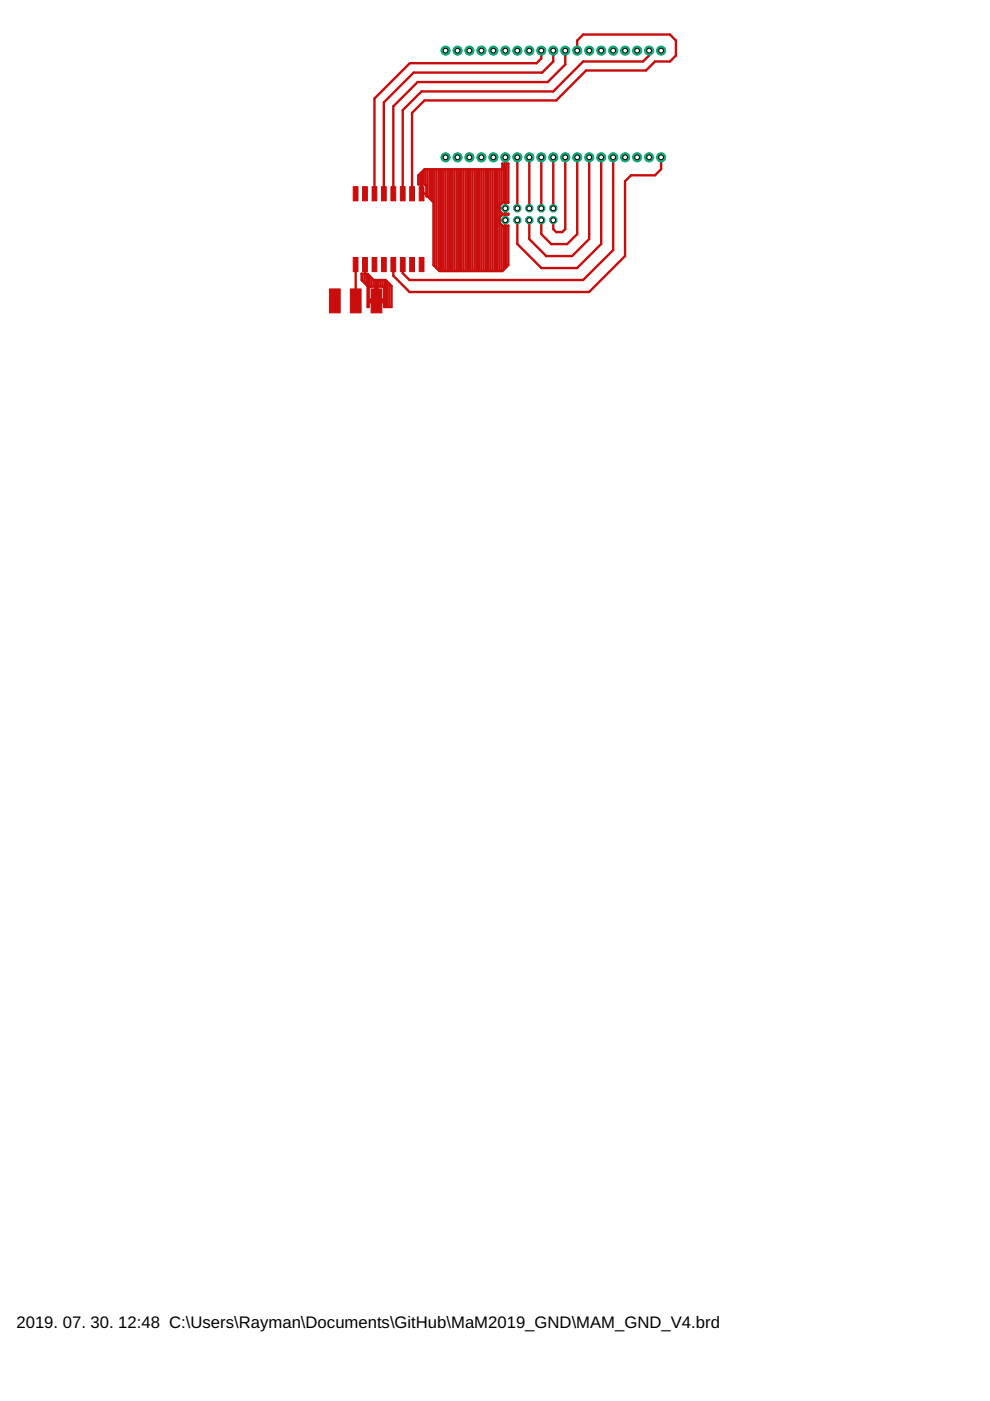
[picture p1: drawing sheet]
<svg xmlns="http://www.w3.org/2000/svg" width="210mm" height="297mm" viewBox="0 0 210 297" stroke-linecap="round" stroke-linejoin="round" font-family="sans-serif">
<defs><g id="words">
<text font-size="3.5" x="3.5" y="281.5">2019. 07. 30. 12:48 C:\Users\Rayman\Documents\GitHub\MaM2019_GND\MAM_GND_V4.brd</text>
</g></defs>
<g fill="#c90d0c" stroke="#c90d0c" stroke-width=".21">
<path d="M78.9 39.6h1v3h-1z"/>
<path d="M82.9 54.6h1v3h-1z"/>
<path d="M74.9 54.6h1v3h-1z"/>
<path d="M84.9 54.6h1v3h-1z"/>
<path d="M86.9 54.6h1v3h-1z"/>
<path d="M88.9 54.6h1v3h-1z"/>
<path d="M78.9 54.6h1v3h-1z"/>
<path d="M80.9 54.6h1v3h-1z"/>
<path d="M76.9 39.6h1v3h-1z"/>
<path d="M88.9 39.6h1v3h-1z"/>
<path d="M74.9 39.6h1v3h-1z"/>
<path d="M76.9 54.6h1v3h-1z"/>
<path d="M86.9 39.6h1v3h-1z"/>
<path d="M84.9 39.6h1v3h-1z"/>
<path d="M80.9 39.6h1v3h-1z"/>
<path d="M82.9 39.6h1v3h-1z"/>
<path d="M74.3 61.3h2.3v5h-2.3z"/>
<path d="M69.8 61.3h2.3v5h-2.3z"/>
<path d="M78.7 61.3h2.3v5h-2.3z"/>
</g>
<g fill="none" stroke="#c90d0c" stroke-width=".51">
<path d="M114.8 10.7v1.7l-1 1h-26.9l-7.5 7.5v20.2M117.3 10.7v2.3l-2.3 2.4h-27.3l-6.3 6.3v19.4M119.8 10.7v3l-3.7 3.7h-27.6l-5.1 5.1v18.6M122.4 10.7v-2.1l1.2-1.3h18.4l1.3 1.3v3.2l-1.3 1.2h-3.1l-1.9 1.9h-12.7l-6.4 6.4h-27.9l-2.6 2.6v17.2M137.6 10.7v1.1l-1.3 1.2h-12.7l-6.3 6.4h-27.9l-4 4v17.7M89.2 36.7v2.4M89.4 39.1v2M89.7 36.2v2.9M90.2 35.9v3.3M90.6 35.9v5.7M91.1 35.9v6.2M91.6 35.9v6.7"/>
<path d="M92.1 35.9v20.5M92.5 35.9v20.9M93 35.9v21.4M93.5 35.9v21.6M94 35.9v21.6M94.4 35.9v21.6M94.9 35.9v21.6M95.4 35.9v21.6M95.9 35.9v21.6M96.4 35.9v21.6M96.8 35.9v21.6M97.3 35.9v21.6"/>
<path d="M97.8 35.9v21.6M98.3 35.9v21.6M98.7 35.9v21.6M99.2 35.9v21.6M99.7 35.9v21.6M100.2 35.9v21.6M100.6 35.9v21.6M101.1 35.9v21.6M101.6 35.9v21.6M102.1 35.9v21.6M102.5 35.9v21.6M103 35.9v21.6"/>
<path d="M103.5 35.9v21.6M104 35.9v21.6M104.4 35.9v21.6M104.9 35.9v21.6M105.4 35.9v21.6M105.9 35.9v21.6M106.3 35.9v7.2M106.8 34.8l-.3-.1v1.2h-16.5l-1.3 1.3v1.9h1.3l.3 .2 .1 2.3h.2M106.8 34.8h.5M106.8 34.8v8.1M107.2 33.4l-.1 1.4M107.3 34.8l.5-.1v8.3l-1.2-.1-.7 .7"/>
<path d="M107.3 34.8v8.1M109.7 33.3v10.9M112.2 33.3v10.9M114.8 33.3v10.9M117.3 33.3v10.9M119.8 33.3v15.3l-.6 .6h-1.3l-.6-.6v-1.9M122.4 33.3v16.3l-2.2 2.2h-3.3l-2.1-2.2v-2.9M124.9 33.3v17.4l-3.6 3.6h-5.5l-3.6-3.6v-4M127.5 33.3v18.4l-5.1 5.1h-7.6l-5.1-5.1v-5M130 33.3v19.7l-6.4 6.4h-36.8l-1.4-1.5v-1.8M140.2 33.3v2.6l-1.3 1.3h-5.1l-1.3 1.2v15.9l-7.6 7.6h-38.1l-3.4-3.4v-2.4M75.4 56.1v7.7"/>
<path d="M76.8 58.1v1.4M77.3 58.1v1.9M77.4 56.9v1.2M77.8 58.1v2.4M77.9 58.1l1.3 1.3h2.5l1.3 1.2v4.5h-1.5v-1h-1.4v-3.4l1.2 .2 .2 .3v2.3h-3.3l.1-2.6M77.9 58.1l-1.2-.1v1.4l1.2 1.2v4.5h.3v-1h1.4v-3.4h-1l-.3 .2M77.9 58.1h.1M78.3 58.4v2.6M78.7 58.9v1.8M79.2 59.4v1.3M79.7 59.4v4.1M80.2 59.4v1.3"/>
<path d="M80.6 59.4v1.3M81.1 59.4v1.4M81.6 59.4v5.7M82.1 59.7v5.4M89.4 41.1h1M89.4 41.1h.1M89.7 41.1h.1M90.2 41.1h.1M90.6 41.6l1.3 1.3v13.3l1.3 1.3h13.3l1.3-1.3v-8.4l-1.2 .1-.7-.7M105.9 44.7l.7 .7M105.9 44.2h1.3M105.9 46.7h1.3"/>
<path d="M106.3 45.1v.6M106.3 47.7v9.8M106.3 46.7h.1M106.3 44.2h.1M106.6 45.4h1.1M106.6 45.4l-.7 .8M106.8 47.9v9.2M106.8 46.7h.1M106.8 45.4h.1M106.8 44.2h.1M107.1 42.9v5M107.3 47.9v8.8"/>
<path d="M107.3 45.4h.1M107.8 45.3v.2zM78.3 63.5v.6M78.7 63.5v.6M79.2 63.5v.6M80.2 63.5v.6M80.6 63.5v.6M81.1 63.5v.6M82.5 60.2v4.9"/>
</g>
<circle cx="140.2" cy="33.4" r=".97" fill="#0dab76" stroke="#0dab76" stroke-width=".21"/>
<circle cx="140.2" cy="33.4" r=".51" fill="#fff" stroke="#000" stroke-width=".21"/>
<circle cx="137.6" cy="33.4" r=".97" fill="#0dab76" stroke="#0dab76" stroke-width=".21"/>
<circle cx="137.6" cy="33.4" r=".51" fill="#fff" stroke="#000" stroke-width=".21"/>
<circle cx="135.1" cy="33.4" r=".97" fill="#0dab76" stroke="#0dab76" stroke-width=".21"/>
<circle cx="135.1" cy="33.4" r=".51" fill="#fff" stroke="#000" stroke-width=".21"/>
<circle cx="132.5" cy="33.4" r=".97" fill="#0dab76" stroke="#0dab76" stroke-width=".21"/>
<circle cx="132.5" cy="33.4" r=".51" fill="#fff" stroke="#000" stroke-width=".21"/>
<circle cx="130" cy="33.4" r=".97" fill="#0dab76" stroke="#0dab76" stroke-width=".21"/>
<circle cx="130" cy="33.4" r=".51" fill="#fff" stroke="#000" stroke-width=".21"/>
<circle cx="127.5" cy="33.4" r=".97" fill="#0dab76" stroke="#0dab76" stroke-width=".21"/>
<circle cx="127.5" cy="33.4" r=".51" fill="#fff" stroke="#000" stroke-width=".21"/>
<circle cx="124.9" cy="33.4" r=".97" fill="#0dab76" stroke="#0dab76" stroke-width=".21"/>
<circle cx="124.9" cy="33.4" r=".51" fill="#fff" stroke="#000" stroke-width=".21"/>
<circle cx="122.4" cy="33.4" r=".97" fill="#0dab76" stroke="#0dab76" stroke-width=".21"/>
<circle cx="122.4" cy="33.4" r=".51" fill="#fff" stroke="#000" stroke-width=".21"/>
<circle cx="119.8" cy="33.4" r=".97" fill="#0dab76" stroke="#0dab76" stroke-width=".21"/>
<circle cx="119.8" cy="33.4" r=".51" fill="#fff" stroke="#000" stroke-width=".21"/>
<circle cx="117.3" cy="33.4" r=".97" fill="#0dab76" stroke="#0dab76" stroke-width=".21"/>
<circle cx="117.3" cy="33.4" r=".51" fill="#fff" stroke="#000" stroke-width=".21"/>
<circle cx="114.8" cy="33.4" r=".97" fill="#0dab76" stroke="#0dab76" stroke-width=".21"/>
<circle cx="114.8" cy="33.4" r=".51" fill="#fff" stroke="#000" stroke-width=".21"/>
<circle cx="112.2" cy="33.4" r=".97" fill="#0dab76" stroke="#0dab76" stroke-width=".21"/>
<circle cx="112.2" cy="33.4" r=".51" fill="#fff" stroke="#000" stroke-width=".21"/>
<circle cx="109.7" cy="33.4" r=".97" fill="#0dab76" stroke="#0dab76" stroke-width=".21"/>
<circle cx="109.7" cy="33.4" r=".51" fill="#fff" stroke="#000" stroke-width=".21"/>
<circle cx="107.1" cy="33.4" r=".97" fill="#0dab76" stroke="#0dab76" stroke-width=".21"/>
<circle cx="107.1" cy="33.4" r=".51" fill="#fff" stroke="#000" stroke-width=".21"/>
<circle cx="104.6" cy="33.4" r=".97" fill="#0dab76" stroke="#0dab76" stroke-width=".21"/>
<circle cx="104.6" cy="33.4" r=".51" fill="#fff" stroke="#000" stroke-width=".21"/>
<circle cx="102.1" cy="33.4" r=".97" fill="#0dab76" stroke="#0dab76" stroke-width=".21"/>
<circle cx="102.1" cy="33.4" r=".51" fill="#fff" stroke="#000" stroke-width=".21"/>
<circle cx="99.5" cy="33.4" r=".97" fill="#0dab76" stroke="#0dab76" stroke-width=".21"/>
<circle cx="99.5" cy="33.4" r=".51" fill="#fff" stroke="#000" stroke-width=".21"/>
<circle cx="97" cy="33.4" r=".97" fill="#0dab76" stroke="#0dab76" stroke-width=".21"/>
<circle cx="97" cy="33.4" r=".51" fill="#fff" stroke="#000" stroke-width=".21"/>
<circle cx="94.5" cy="33.4" r=".97" fill="#0dab76" stroke="#0dab76" stroke-width=".21"/>
<circle cx="94.5" cy="33.4" r=".51" fill="#fff" stroke="#000" stroke-width=".21"/>
<circle cx="140.2" cy="10.7" r=".97" fill="#0dab76" stroke="#0dab76" stroke-width=".21"/>
<circle cx="140.2" cy="10.7" r=".51" fill="#fff" stroke="#000" stroke-width=".21"/>
<circle cx="137.6" cy="10.7" r=".97" fill="#0dab76" stroke="#0dab76" stroke-width=".21"/>
<circle cx="137.6" cy="10.7" r=".51" fill="#fff" stroke="#000" stroke-width=".21"/>
<circle cx="135.1" cy="10.7" r=".97" fill="#0dab76" stroke="#0dab76" stroke-width=".21"/>
<circle cx="135.1" cy="10.7" r=".51" fill="#fff" stroke="#000" stroke-width=".21"/>
<circle cx="132.5" cy="10.7" r=".97" fill="#0dab76" stroke="#0dab76" stroke-width=".21"/>
<circle cx="132.5" cy="10.7" r=".51" fill="#fff" stroke="#000" stroke-width=".21"/>
<circle cx="130" cy="10.7" r=".97" fill="#0dab76" stroke="#0dab76" stroke-width=".21"/>
<circle cx="130" cy="10.7" r=".51" fill="#fff" stroke="#000" stroke-width=".21"/>
<circle cx="127.5" cy="10.7" r=".97" fill="#0dab76" stroke="#0dab76" stroke-width=".21"/>
<circle cx="127.5" cy="10.7" r=".51" fill="#fff" stroke="#000" stroke-width=".21"/>
<circle cx="124.9" cy="10.7" r=".97" fill="#0dab76" stroke="#0dab76" stroke-width=".21"/>
<circle cx="124.9" cy="10.7" r=".51" fill="#fff" stroke="#000" stroke-width=".21"/>
<circle cx="122.4" cy="10.7" r=".97" fill="#0dab76" stroke="#0dab76" stroke-width=".21"/>
<circle cx="122.4" cy="10.7" r=".51" fill="#fff" stroke="#000" stroke-width=".21"/>
<circle cx="119.8" cy="10.7" r=".97" fill="#0dab76" stroke="#0dab76" stroke-width=".21"/>
<circle cx="119.8" cy="10.7" r=".51" fill="#fff" stroke="#000" stroke-width=".21"/>
<circle cx="117.3" cy="10.7" r=".97" fill="#0dab76" stroke="#0dab76" stroke-width=".21"/>
<circle cx="117.3" cy="10.7" r=".51" fill="#fff" stroke="#000" stroke-width=".21"/>
<circle cx="114.8" cy="10.7" r=".97" fill="#0dab76" stroke="#0dab76" stroke-width=".21"/>
<circle cx="114.8" cy="10.7" r=".51" fill="#fff" stroke="#000" stroke-width=".21"/>
<circle cx="112.2" cy="10.7" r=".97" fill="#0dab76" stroke="#0dab76" stroke-width=".21"/>
<circle cx="112.2" cy="10.7" r=".51" fill="#fff" stroke="#000" stroke-width=".21"/>
<circle cx="109.7" cy="10.7" r=".97" fill="#0dab76" stroke="#0dab76" stroke-width=".21"/>
<circle cx="109.7" cy="10.7" r=".51" fill="#fff" stroke="#000" stroke-width=".21"/>
<circle cx="107.1" cy="10.7" r=".97" fill="#0dab76" stroke="#0dab76" stroke-width=".21"/>
<circle cx="107.1" cy="10.7" r=".51" fill="#fff" stroke="#000" stroke-width=".21"/>
<circle cx="104.6" cy="10.7" r=".97" fill="#0dab76" stroke="#0dab76" stroke-width=".21"/>
<circle cx="104.6" cy="10.7" r=".51" fill="#fff" stroke="#000" stroke-width=".21"/>
<circle cx="102.1" cy="10.7" r=".97" fill="#0dab76" stroke="#0dab76" stroke-width=".21"/>
<circle cx="102.1" cy="10.7" r=".51" fill="#fff" stroke="#000" stroke-width=".21"/>
<circle cx="99.5" cy="10.7" r=".97" fill="#0dab76" stroke="#0dab76" stroke-width=".21"/>
<circle cx="99.5" cy="10.7" r=".51" fill="#fff" stroke="#000" stroke-width=".21"/>
<circle cx="97" cy="10.7" r=".97" fill="#0dab76" stroke="#0dab76" stroke-width=".21"/>
<circle cx="97" cy="10.7" r=".51" fill="#fff" stroke="#000" stroke-width=".21"/>
<circle cx="94.5" cy="10.7" r=".97" fill="#0dab76" stroke="#0dab76" stroke-width=".21"/>
<circle cx="94.5" cy="10.7" r=".51" fill="#fff" stroke="#000" stroke-width=".21"/>
<circle cx="117.3" cy="46.7" r=".83" fill="#0dab76" stroke="#0dab76" stroke-width=".21"/>
<circle cx="117.3" cy="46.7" r=".51" fill="#fff" stroke="#000" stroke-width=".21"/>
<circle cx="117.3" cy="44.2" r=".83" fill="#0dab76" stroke="#0dab76" stroke-width=".21"/>
<circle cx="117.3" cy="44.2" r=".51" fill="#fff" stroke="#000" stroke-width=".21"/>
<circle cx="114.8" cy="46.7" r=".83" fill="#0dab76" stroke="#0dab76" stroke-width=".21"/>
<circle cx="114.8" cy="46.7" r=".51" fill="#fff" stroke="#000" stroke-width=".21"/>
<circle cx="114.8" cy="44.2" r=".83" fill="#0dab76" stroke="#0dab76" stroke-width=".21"/>
<circle cx="114.8" cy="44.2" r=".51" fill="#fff" stroke="#000" stroke-width=".21"/>
<circle cx="112.2" cy="46.7" r=".83" fill="#0dab76" stroke="#0dab76" stroke-width=".21"/>
<circle cx="112.2" cy="46.7" r=".51" fill="#fff" stroke="#000" stroke-width=".21"/>
<circle cx="112.2" cy="44.2" r=".83" fill="#0dab76" stroke="#0dab76" stroke-width=".21"/>
<circle cx="112.2" cy="44.2" r=".51" fill="#fff" stroke="#000" stroke-width=".21"/>
<circle cx="109.7" cy="46.7" r=".83" fill="#0dab76" stroke="#0dab76" stroke-width=".21"/>
<circle cx="109.7" cy="46.7" r=".51" fill="#fff" stroke="#000" stroke-width=".21"/>
<circle cx="109.7" cy="44.2" r=".83" fill="#0dab76" stroke="#0dab76" stroke-width=".21"/>
<circle cx="109.7" cy="44.2" r=".51" fill="#fff" stroke="#000" stroke-width=".21"/>
<circle cx="107.1" cy="46.7" r=".83" fill="#0dab76" stroke="#0dab76" stroke-width=".21"/>
<circle cx="107.1" cy="46.7" r=".51" fill="#fff" stroke="#000" stroke-width=".21"/>
<circle cx="107.1" cy="44.2" r=".83" fill="#0dab76" stroke="#0dab76" stroke-width=".21"/>
<circle cx="107.1" cy="44.2" r=".51" fill="#fff" stroke="#000" stroke-width=".21"/>
<use href="#words"/>
</svg>
